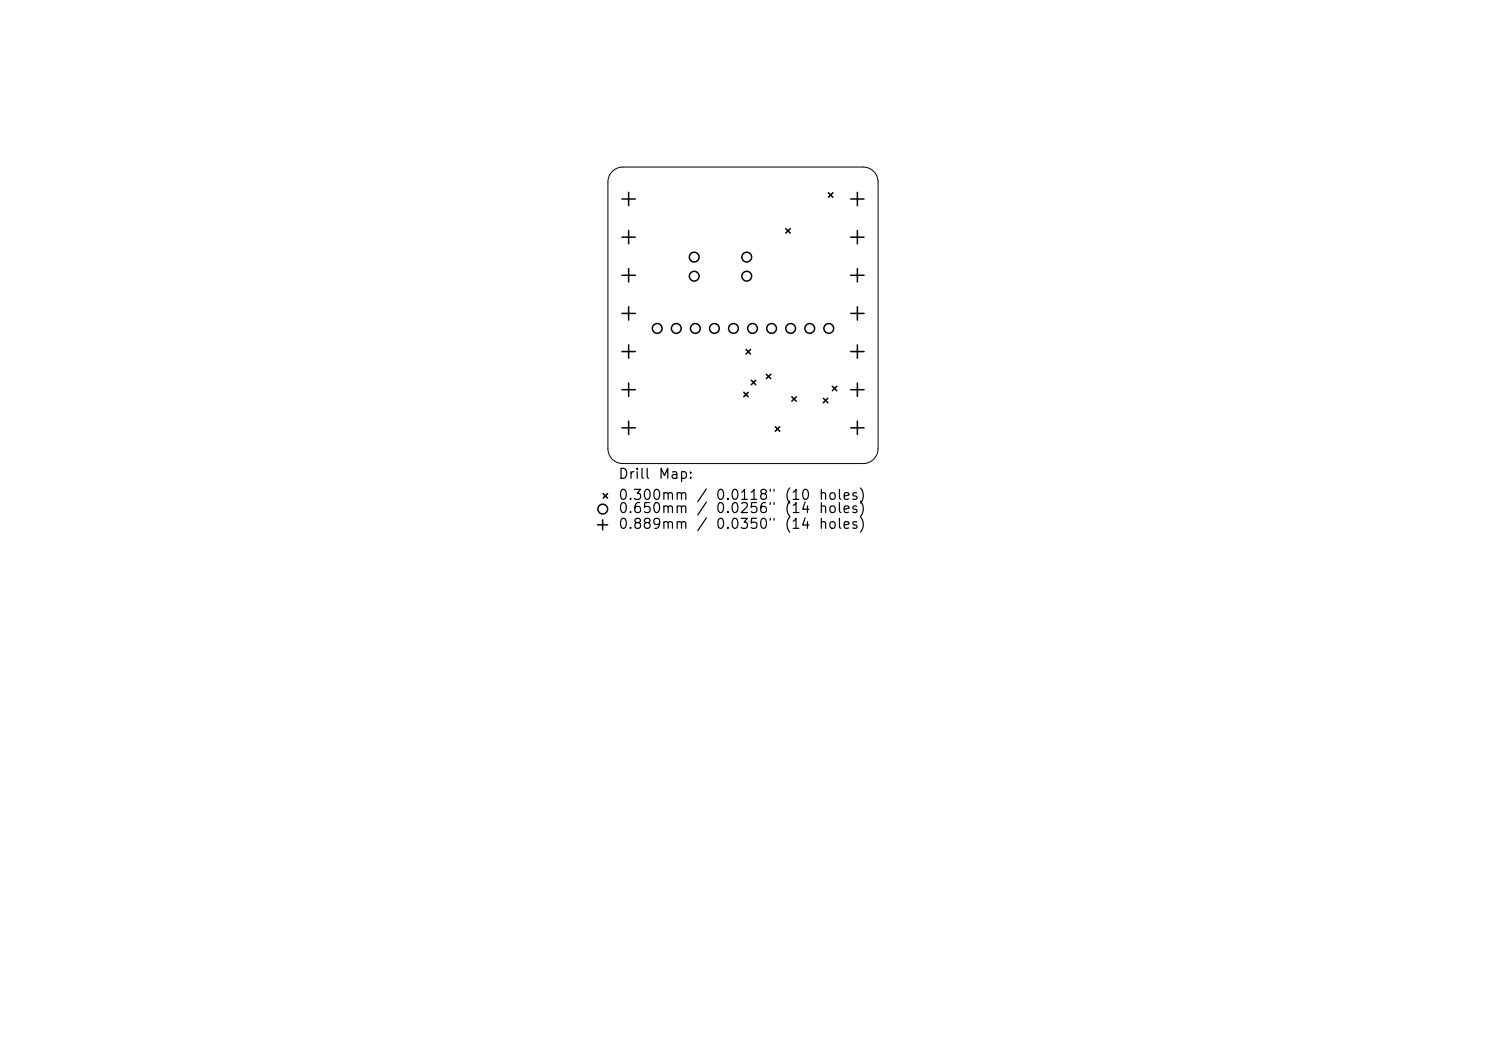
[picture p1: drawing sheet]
<svg xmlns="http://www.w3.org/2000/svg" width="297mm" height="210mm" viewBox="0 0 297 210" stroke-linecap="round" stroke-linejoin="round" font-family="sans-serif">
<defs><g id="words">
<g font-size="2">
<text x="123.4" y="96.2">Drill</text>
<text x="123.4" y="100.4">0.300mm</text>
<text x="131.5" y="96.2">Map:</text>
<text x="139.1" y="100.4">/</text>
<text x="142.9" y="100.4">0.0118&quot;</text>
<text x="156.6" y="100.4">(10</text>
<text x="163.5" y="100.4">holes)</text>
<text x="123.4" y="103">0.650mm</text>
<text x="123.4" y="106.2">0.889mm</text>
<text x="139.1" y="106.2">/</text>
<text x="142.9" y="103">0.0256&quot;</text>
<text x="142.9" y="106.2">0.0350&quot;</text>
<text x="156.6" y="103">(14</text>
<text x="156.6" y="106.2">(14</text>
<text x="163.5" y="106.2">holes)</text>
</g>
</g></defs>
<path d="M122.4 34.3a3 3 0 0 1 2.1-.9h48a3 3 0 0 1 3 3v53.2a3 3 0 0 1-3 3h-48a3 3 0 0 1-3-3v-53.2a3 3 0 0 1 .9-2.1z" fill="none" stroke="#000" stroke-width=".2"/>
<g fill="none" stroke="#000" stroke-width=".3">
<path d="M124.3 39.8h2.7M125.6 38.4v2.7M165.6 38.5l.9 .9M166.5 38.5l-.9 .9M170 39.8h2.7M171.4 38.4v2.7M124.3 47.4h2.7M124.3 55h2.7M125.6 46.1v2.6M125.6 53.7v2.6M157.1 45.7l.9 .9M158 45.7l-.9 .9"/>
<path d="M170 47.4h2.7M170 55h2.7M171.4 46.1v2.6M171.4 53.7v2.6M124.3 62.6h2.7M124.3 70.2h2.7M124.3 77.9h2.7M125.6 61.3v2.7M125.6 68.9v2.7M125.6 76.5v2.7M148.7 78.4l.9 .9M149.1 69.8l.9 .9"/>
<path d="M149.6 78.4l-.9 .9M150 69.8l-.9 .9M150.2 76l.9 .9M151.1 76l-.9 .9M153.2 74.8l.9 .9M154.1 74.8l-.9 .9M158.3 79.3l.9 .9M159.2 79.3l-.9 .9M164.6 79.6l.9 .9M165.5 79.6l-.9 .9M166.4 77.2l.9 .9M167.3 77.2l-.9 .9"/>
<path d="M170 62.6h2.7M170 70.2h2.7M170 77.9h2.7M171.4 61.3v2.7M171.4 68.9v2.7M171.4 76.5v2.7M120.5 98.6l.9 .9M121.4 98.6l-.9 .9M124.3 85.5h2.7M125.6 84.2v2.6M155 85.3l.9 .9M155.9 85.3l-.9 .9"/>
<path d="M170 85.5h2.7M171.4 84.2v2.6M119.4 104.9h2M120.4 103.9v2"/>
<circle cx="138.8" cy="51.4" r=".97"/>
<circle cx="138.8" cy="55.2" r=".97"/>
<circle cx="149.3" cy="51.4" r=".97"/>
<circle cx="149.3" cy="55.2" r=".97"/>
<circle cx="131.4" cy="65.6" r=".97"/>
<circle cx="135.2" cy="65.6" r=".97"/>
<circle cx="139" cy="65.6" r=".97"/>
<circle cx="142.8" cy="65.6" r=".97"/>
<circle cx="146.6" cy="65.6" r=".97"/>
<circle cx="150.4" cy="65.6" r=".97"/>
<circle cx="154.2" cy="65.6" r=".97"/>
<circle cx="158" cy="65.6" r=".97"/>
<circle cx="161.8" cy="65.6" r=".97"/>
<circle cx="165.6" cy="65.6" r=".97"/>
<circle cx="120.5" cy="101.7" r=".97"/>
</g>
<use href="#words"/>
</svg>
